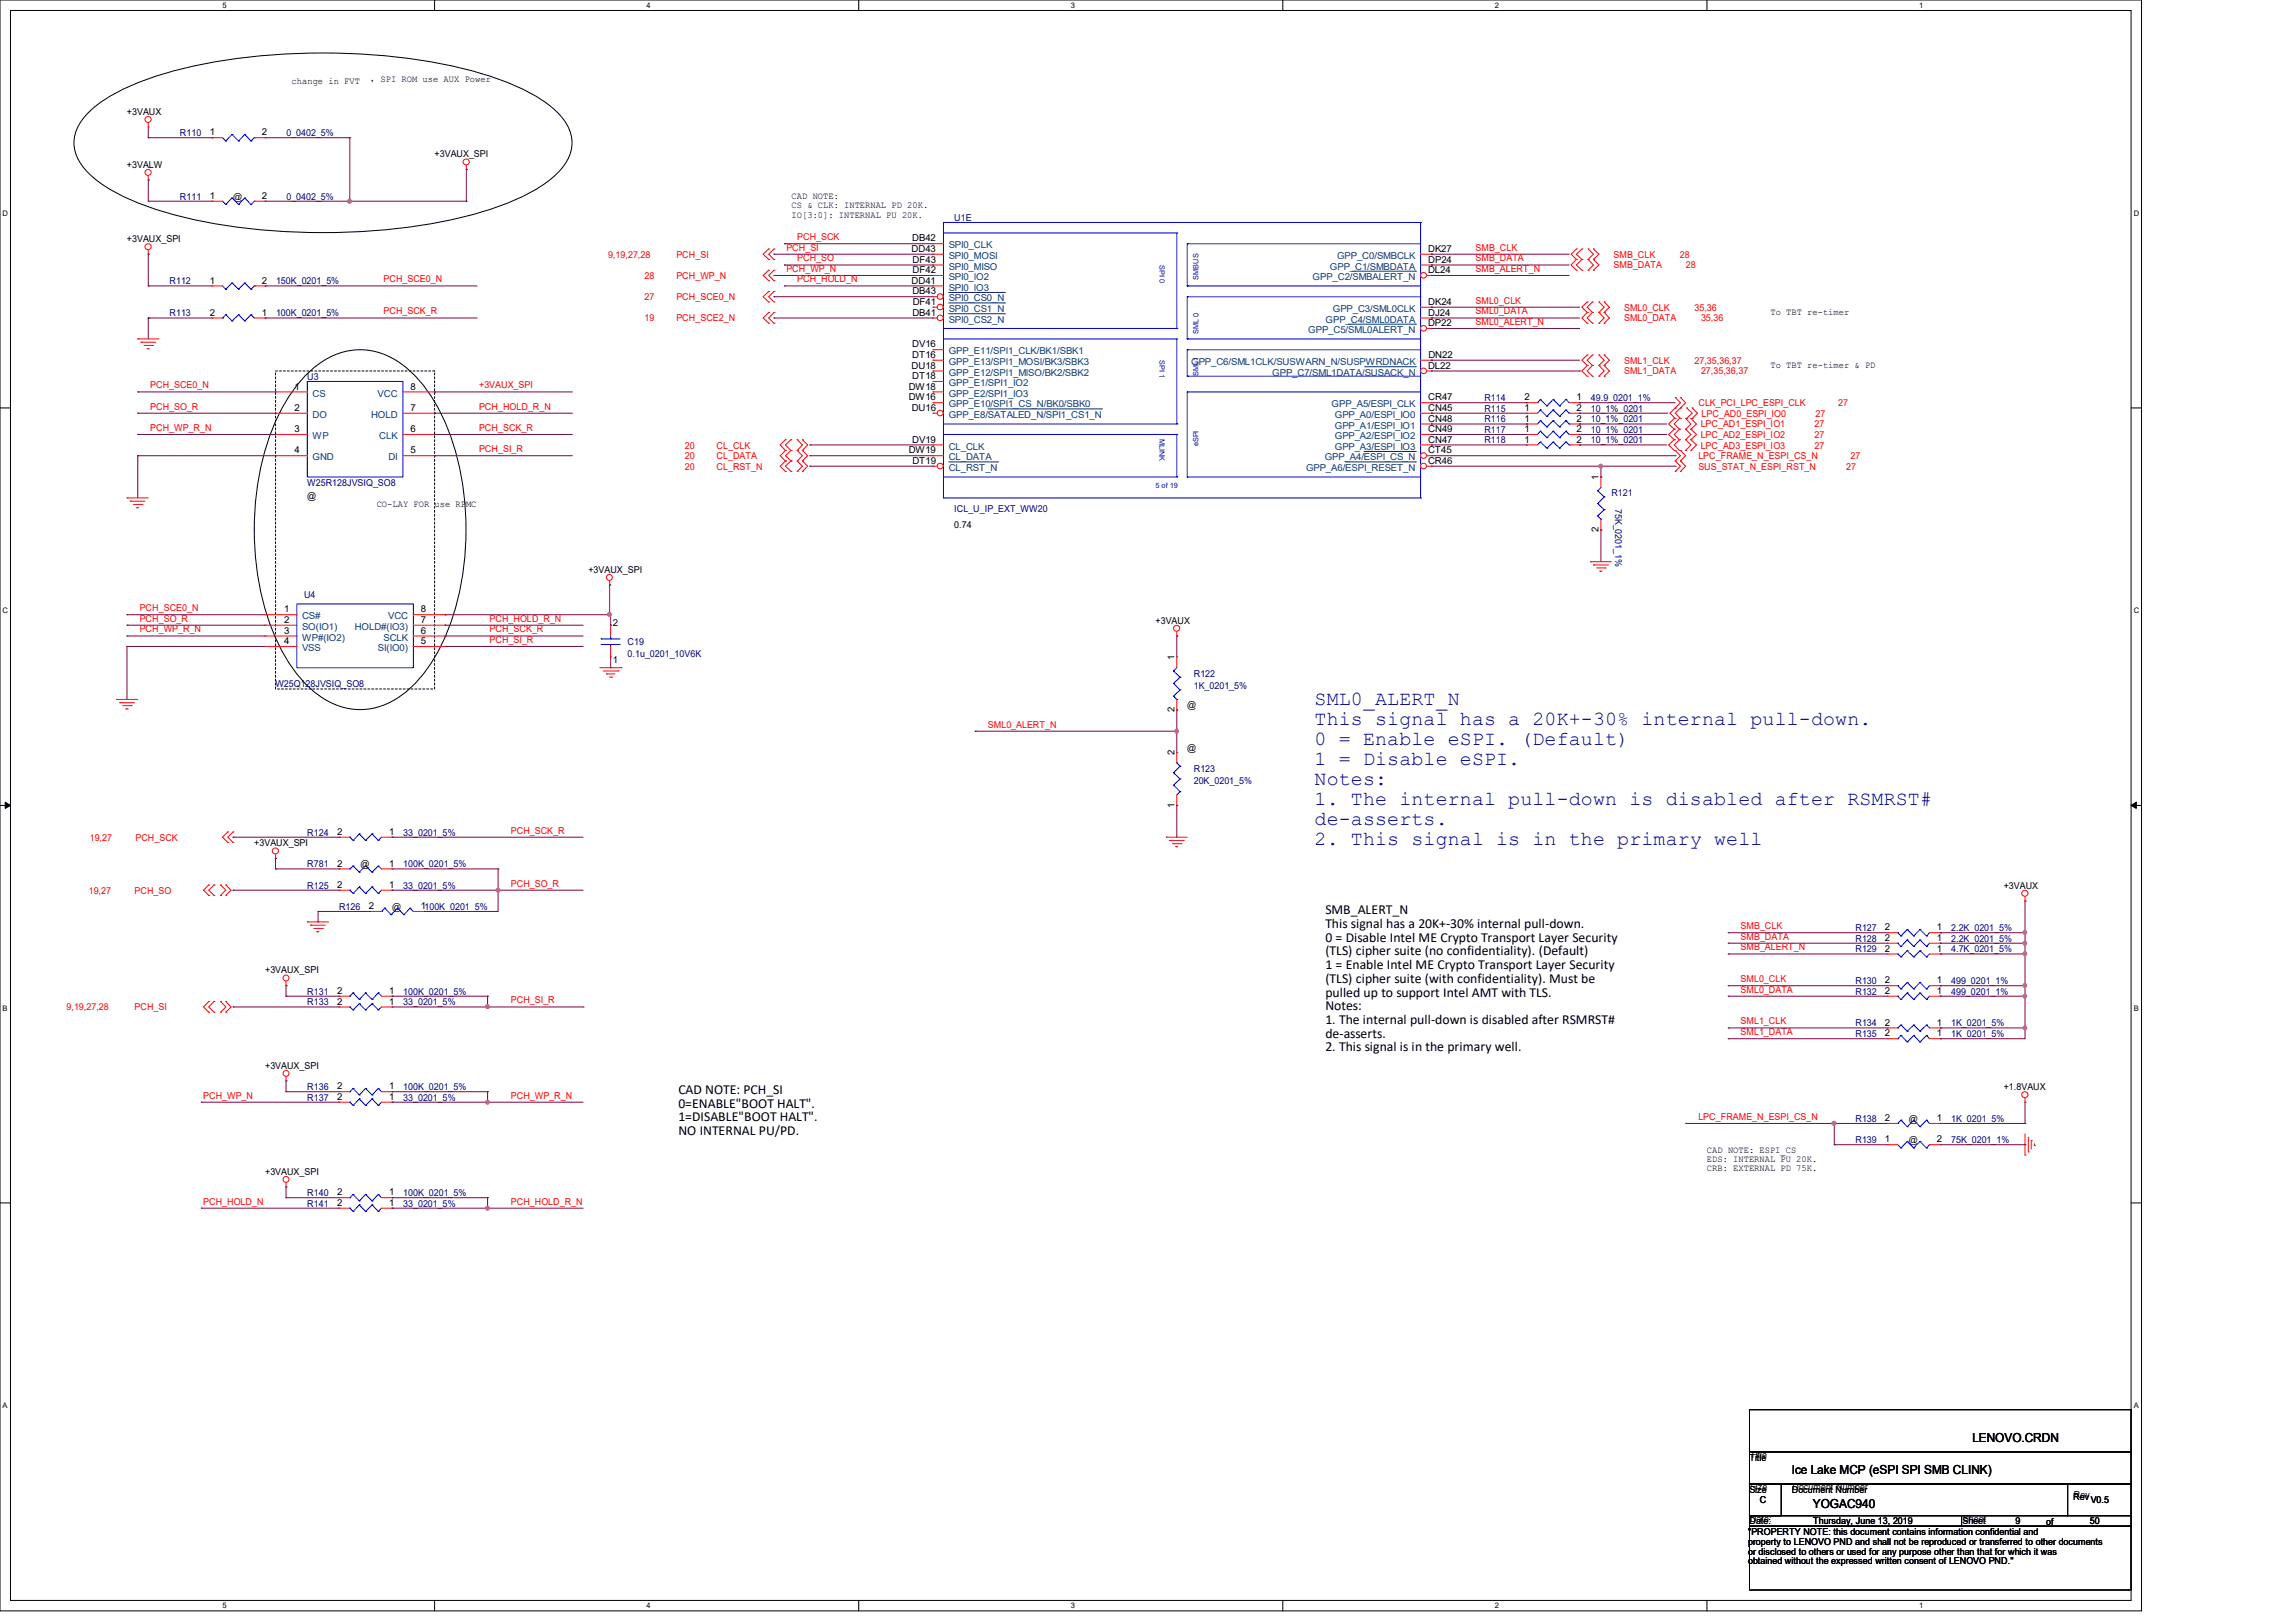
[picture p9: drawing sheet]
<svg xmlns="http://www.w3.org/2000/svg" width="297mm" height="210mm" viewBox="0 0 297 210" stroke-linecap="round" stroke-linejoin="round" font-family="sans-serif">
<defs><g id="words">
<g font-size="2.6" fill="#0000a0">
<text x="170.1" y="91.2">SML0_ALERT_N</text>
<text x="170.1" y="93.8">This signal has a 20K+-30% internal pull-down.</text>
<text x="170.1" y="96.4">0 = Enable eSPI. (Default)</text>
<text x="170.1" y="99">1 = Disable eSPI.</text>
<text x="170.1" y="101.6">Notes:</text>
<text x="170.1" y="104.1">1. The internal pull-down is disabled after RSMRST#</text>
<text x="170.1" y="106.7">de-asserts.</text>
<text x="170.1" y="109.3">2. This signal is in the primary well</text>
</g>
<g font-size="1.8">
<text x="171.4" y="118.3">SMB_ALERT_N</text>
<text x="171.4" y="120.1">This signal has a 20K+-30% internal pull-down.</text>
<text x="171.4" y="121.8">0 = Disable Intel ME Crypto Transport Layer Security</text>
<text x="171.4" y="123.6">(TLS) cipher suite (no confidentiality). (Default)</text>
<text x="171.4" y="125.4">1 = Enable Intel ME Crypto Transport Layer Security</text>
<text x="171.4" y="127.2">(TLS) cipher suite (with confidentiality). Must be</text>
<text x="171.4" y="128.9">pulled up to support Intel AMT with TLS.</text>
<text x="171.4" y="130.7">Notes:</text>
<text x="171.4" y="132.5">1. The internal pull-down is disabled after RSMRST#</text>
<text x="171.4" y="134.3">de-asserts.</text>
<text x="171.4" y="136.1">2. This signal is in the primary well.</text>
<text x="87.8" y="141.6">CAD NOTE: PCH_SI</text>
<text x="87.8" y="143.3">0=ENABLE&quot;BOOT HALT&quot;.</text>
<text x="87.8" y="145.1">1=DISABLE&quot;BOOT HALT&quot;.</text>
<text x="87.8" y="146.9">NO INTERNAL PU/PD.</text>
</g>
<g font-size="1.6">
<text x="231.8" y="190.7">Ice Lake MCP (eSPI SPI SMB CLINK)</text>
<text x="255.1" y="186.6">LENOVO.CRDN</text>
<text x="234.5" y="195.1">YOGAC940</text>
</g>
<g font-size="1.2">
<text x="37.7" y="10.8">change in FVT</text>
<text x="47.9" y="10.6">，SPI ROM use AUX Power</text>
<text x="16.4" y="14.9">+3VAUX</text>
<text x="27.1" y="17.5">1</text>
<text x="33.9" y="17.5">2</text>
<text x="16.4" y="21.7">+3VALW</text>
<text x="56.2" y="20.3">+3VAUX_SPI</text>
<text x="27.1" y="25.7">1</text>
<text x="30.2" y="25.8">@</text>
<text x="33.9" y="25.7">2</text>
<text x="102.4" y="25.7">CAD NOTE:</text>
<text x="102.4" y="26.9">CS &amp; CLK: INTERNAL PD 20K.</text>
<text x="102.4" y="28.2">IO[3:0]: INTERNAL PU 20K.</text>
<text x="16.4" y="31.3">+3VAUX_SPI</text>
<text x="117.9" y="32.6">DD43</text>
<text x="118" y="31.2">DB42</text>
<text x="118.1" y="34">DF43</text>
<text x="118.1" y="35.3">DF42</text>
<text x="184.7" y="35.3">DL24</text>
<text x="184.8" y="32.6">DK27</text>
<text x="184.8" y="34">DP24</text>
<text x="27.1" y="36.7">1</text>
<text x="27.1" y="40.9">2</text>
<text x="33.9" y="36.7">2</text>
<text x="33.9" y="40.9">1</text>
<text x="117.9" y="36.7">DD41</text>
<text x="118" y="40.9">DB41</text>
<text x="118" y="38.1">DB43</text>
<text x="118.1" y="39.5">DF41</text>
<text x="184.8" y="39.5">DK24</text>
<text x="184.8" y="40.9">DJ24</text>
<text x="229" y="40.8">To TBT re-timer</text>
<text x="117.9" y="47.7">DU18</text>
<text x="118" y="45">DV16</text>
<text x="118" y="46.3">DT16</text>
<text x="184.7" y="47.7">DL22</text>
<text x="184.7" y="42.2">DP22</text>
<text x="184.8" y="46.3">DN22</text>
<text x="229" y="47.6">To TBT re-timer &amp; PD</text>
<text x="38.1" y="53.2">2</text>
<text x="38.1" y="50.4">1</text>
<text x="53.1" y="50.4">8</text>
<text x="53.1" y="53.2">7</text>
<text x="117.5" y="51.8">DW16</text>
<text x="117.5" y="50.4">DW18</text>
<text x="117.9" y="53.2">DU16</text>
<text x="118" y="49.1">DT18</text>
<text x="184.8" y="53.2">CN45</text>
<text x="184.8" y="51.8">CR47</text>
<text x="197.2" y="51.8">2</text>
<text x="197.2" y="53.2">1</text>
<text x="204" y="51.8">1</text>
<text x="204" y="53.2">2</text>
<text x="38.1" y="58.7">4</text>
<text x="38.1" y="55.9">3</text>
<text x="53.1" y="58.7">5</text>
<text x="53.1" y="55.9">6</text>
<text x="117.5" y="58.7">DW19</text>
<text x="118" y="57.3">DV19</text>
<text x="184.7" y="58.7">CT45</text>
<text x="184.8" y="57.3">CN47</text>
<text x="184.8" y="54.6">CN48</text>
<text x="184.8" y="55.9">CN49</text>
<text x="197.2" y="55.9">1</text>
<text x="197.2" y="57.3">1</text>
<text x="197.2" y="54.6">1</text>
<text x="204" y="55.9">2</text>
<text x="204" y="57.3">2</text>
<text x="204" y="54.6">2</text>
<text x="39.8" y="64.6">@</text>
<text x="48.7" y="65.6">CO-LAY FOR use RPMC</text>
<text x="118" y="60">DT19</text>
<text x="184.7" y="60">CR46</text>
<text x="206.8" y="62.1" transform="rotate(-90 206.8 62.1)">1</text>
<text x="123.4" y="68.3">0.74</text>
<text x="206.8" y="68.8" transform="rotate(-90 206.8 68.8)">2</text>
<text x="76.1" y="74.1">+3VAUX_SPI</text>
<text x="36.7" y="79.2">1</text>
<text x="36.7" y="80.6">2</text>
<text x="36.7" y="82">3</text>
<text x="36.7" y="83.4">4</text>
<text x="54.4" y="79.2">8</text>
<text x="54.4" y="82">6</text>
<text x="54.4" y="83.4">5</text>
<text x="54.5" y="80.6">7</text>
<text x="79.3" y="81.1">2</text>
<text x="149.5" y="80.7">+3VAUX</text>
<text x="79.3" y="85.8">1</text>
<text x="151.9" y="85.4" transform="rotate(-90 151.9 85.4)">1</text>
<text x="151.9" y="92.2" transform="rotate(-90 151.9 92.2)">2</text>
<text x="153.6" y="91.6">@</text>
<text x="151.9" y="97.7" transform="rotate(-90 151.9 97.7)">2</text>
<text x="153.6" y="97.2">@</text>
<text x="151.9" y="104.5" transform="rotate(-90 151.9 104.5)">1</text>
<text x="32.9" y="109.5">+3VAUX_SPI</text>
<text x="43.6" y="112.1">2</text>
<text x="43.6" y="108">2</text>
<text x="46.6" y="112.2">@</text>
<text x="50.3" y="112.1">1</text>
<text x="50.3" y="108">1</text>
<text x="43.6" y="114.9">2</text>
<text x="47.7" y="117.6">2</text>
<text x="50.3" y="114.9">1</text>
<text x="50.7" y="117.7">@</text>
<text x="54.4" y="117.6">1100K_0201_5%</text>
<text x="259.2" y="115">+3VAUX</text>
<text x="34.3" y="125.9">+3VAUX_SPI</text>
<text x="243.8" y="121.7">2</text>
<text x="243.8" y="120.4">2</text>
<text x="243.8" y="123.1">2</text>
<text x="250.6" y="121.7">1</text>
<text x="250.6" y="120.4">1</text>
<text x="250.6" y="123.1">1</text>
<text x="43.6" y="128.6">2</text>
<text x="43.6" y="130">2</text>
<text x="50.3" y="128.6">1</text>
<text x="50.3" y="130">1</text>
<text x="243.8" y="128.6">2</text>
<text x="243.8" y="127.3">2</text>
<text x="250.6" y="128.6">1</text>
<text x="250.6" y="127.3">1</text>
<text x="243.8" y="132.7">2</text>
<text x="243.8" y="134.1">2</text>
<text x="250.6" y="132.7">1</text>
<text x="250.6" y="134.1">1</text>
<text x="34.3" y="138.3">+3VAUX_SPI</text>
<text x="43.6" y="141">2</text>
<text x="43.6" y="142.3">2</text>
<text x="50.3" y="141">1</text>
<text x="50.3" y="142.3">1</text>
<text x="259.2" y="141">+1.8VAUX</text>
<text x="220.8" y="149.1">CAD NOTE: ESPI_CS</text>
<text x="243.8" y="147.8">1</text>
<text x="243.8" y="145.1">2</text>
<text x="246.9" y="147.9">@</text>
<text x="246.9" y="145.2">@</text>
<text x="250.6" y="147.8">2</text>
<text x="250.6" y="145.1">1</text>
<text x="34.3" y="152">+3VAUX_SPI</text>
<text x="43.6" y="154.7">2</text>
<text x="50.3" y="154.7">1</text>
<text x="220.8" y="150.4">EDS: INTERNAL PU 20K.</text>
<text x="220.8" y="151.6">CRB: EXTERNAL PD 75K.</text>
<text x="43.6" y="156">2</text>
<text x="50.3" y="156">1</text>
<text x="226.3" y="189">Title</text>
<text x="226.3" y="193.2">Size</text>
<text x="226.3" y="197.3">Date:</text>
<text x="227.7" y="194.5">C</text>
<text x="231.8" y="193.2">Document Number</text>
<text x="234.6" y="197.3">Thursday, June 13, 2019</text>
<text x="253.9" y="197.3">Sheet</text>
<text x="260.7" y="197.3">9</text>
<text x="264.7" y="197.3">of</text>
<text x="268.2" y="194.1">Rev</text>
<text x="270.4" y="197.3">50</text>
<text x="270.5" y="194.5">V0.5</text>
<text x="226.1" y="198.6">&quot;PROPERTY NOTE: this document contains information confidential and</text>
<text x="226.1" y="199.9">property to LENOVO PND and shall not be reproduced or transferred to other documents</text>
<text x="226.1" y="201.2">or disclosed to others or used for any purpose other than that for which it was</text>
<text x="226.1" y="202.4">obtained without the expressed written consent of LENOVO PND.&quot;</text>
</g>
<g font-size="1.2" fill="#000080">
<text x="23.3" y="17.6">R110</text>
<text x="37.1" y="17.6">0_0402_5%</text>
<text x="23.3" y="25.8">R111</text>
<text x="37.1" y="25.8">0_0402_5%</text>
<text x="123.4" y="28.6">U1E</text>
<text x="21.9" y="36.8">R112</text>
<text x="21.9" y="40.9">R113</text>
<text x="35.7" y="36.8">150K_0201_5%</text>
<text x="35.7" y="40.9">100K_0201_5%</text>
<text x="39.8" y="49.1">U3</text>
<text x="192" y="51.9">R114</text>
<text x="192" y="53.3">R115</text>
<text x="205.8" y="51.9">49.9_0201_1%</text>
<text x="205.8" y="53.3">10_1%_0201</text>
<text x="192" y="56">R117</text>
<text x="192" y="57.4">R118</text>
<text x="192" y="54.6">R116</text>
<text x="205.8" y="56">10_1%_0201</text>
<text x="205.8" y="57.4">10_1%_0201</text>
<text x="205.8" y="54.6">10_1%_0201</text>
<text x="39.8" y="62.8">W25R128JVSIQ_SO8</text>
<text x="208.4" y="64.2">R121</text>
<text x="209" y="65.8" transform="rotate(90 209 65.8)">75K_0201_1%</text>
<text x="123.4" y="66.3">ICL_U_IP_EXT_WW20</text>
<text x="39.3" y="77.4">U4</text>
<text x="81.2" y="83.4">C19</text>
<text x="35.6" y="88.9">W25Q128JVSIQ_SO8</text>
<text x="81.2" y="85">0.1u_0201_10V6K</text>
<text x="154.4" y="87.5">R122</text>
<text x="154.4" y="89.2">1K_0201_5%</text>
<text x="154.4" y="99.9">R123</text>
<text x="154.4" y="101.5">20K_0201_5%</text>
<text x="39.8" y="112.2">R781</text>
<text x="39.8" y="108.1">R124</text>
<text x="52.2" y="112.2">100K_0201_5%</text>
<text x="52.2" y="108.1">33_0201_5%</text>
<text x="39.8" y="115">R125</text>
<text x="43.9" y="117.7">R126</text>
<text x="52.2" y="115">33_0201_5%</text>
<text x="240" y="121.8">R128</text>
<text x="240" y="120.4">R127</text>
<text x="240" y="123.2">R129</text>
<text x="252.4" y="121.8">2.2K_0201_5%</text>
<text x="252.4" y="120.4">2.2K_0201_5%</text>
<text x="252.4" y="123.2">4.7K_0201_5%</text>
<text x="39.8" y="128.7">R131</text>
<text x="39.8" y="130">R133</text>
<text x="52.2" y="128.7">100K_0201_5%</text>
<text x="52.2" y="130">33_0201_5%</text>
<text x="240" y="128.7">R132</text>
<text x="240" y="127.3">R130</text>
<text x="252.4" y="128.7">499_0201_1%</text>
<text x="252.4" y="127.3">499_0201_1%</text>
<text x="240" y="132.8">R134</text>
<text x="240" y="134.2">R135</text>
<text x="252.4" y="132.8">1K_0201_5%</text>
<text x="252.4" y="134.2">1K_0201_5%</text>
<text x="39.8" y="141">R136</text>
<text x="39.8" y="142.4">R137</text>
<text x="52.2" y="141">100K_0201_5%</text>
<text x="52.2" y="142.4">33_0201_5%</text>
<text x="240" y="147.9">R139</text>
<text x="240" y="145.2">R138</text>
<text x="252.4" y="147.9">75K_0201_1%</text>
<text x="252.4" y="145.2">1K_0201_5%</text>
<text x="39.8" y="154.7">R140</text>
<text x="52.2" y="154.7">100K_0201_5%</text>
<text x="39.8" y="156.1">R141</text>
<text x="52.2" y="156.1">33_0201_5%</text>
</g>
<g font-size="1.2" fill="#f00">
<text x="78.7" y="33.4">9,19,27,28</text>
<text x="87.5" y="33.4">PCH_SI</text>
<text x="101.7" y="35.2">PCH_WP_N</text>
<text x="101.7" y="32.4">PCH_SI</text>
<text x="103.1" y="33.8">PCH_SO</text>
<text x="103.1" y="31.1">PCH_SCK</text>
<text x="190.9" y="32.4">SMB_CLK</text>
<text x="190.9" y="33.8">SMB_DATA</text>
<text x="190.9" y="35.2">SMB_ALERT_N</text>
<text x="208.7" y="33.4">SMB_CLK</text>
<text x="208.7" y="34.7">SMB_DATA</text>
<text x="217.3" y="33.4">28</text>
<text x="218.1" y="34.7">28</text>
<text x="49.6" y="36.5">PCH_SCE0_N</text>
<text x="49.6" y="40.7">PCH_SCK_R</text>
<text x="83.4" y="38.9">27</text>
<text x="83.4" y="41.6">19</text>
<text x="83.4" y="36.1">28</text>
<text x="87.5" y="38.9">PCH_SCE0_N</text>
<text x="87.5" y="41.6">PCH_SCE2_N</text>
<text x="87.5" y="36.1">PCH_WP_N</text>
<text x="103.1" y="36.5">PCH_HOLD_N</text>
<text x="190.9" y="40.7">SML0_DATA</text>
<text x="190.9" y="39.3">SML0_CLK</text>
<text x="210.1" y="41.6">SML0_DATA</text>
<text x="210.1" y="40.2">SML0_CLK</text>
<text x="219.2" y="40.2">35,36</text>
<text x="220" y="41.6">35,36</text>
<text x="190.9" y="42">SML0_ALERT_N</text>
<text x="210.1" y="47.1">SML1_CLK</text>
<text x="219.2" y="47.1">27,35,36,37</text>
<text x="19.4" y="50.2">PCH_SCE0_N</text>
<text x="19.4" y="53">PCH_SO_R</text>
<text x="62" y="50.2">+3VAUX_SPI</text>
<text x="62" y="53">PCH_HOLD_R_N</text>
<text x="210.1" y="48.4">SML1_DATA</text>
<text x="219.7" y="52.6">CLK_PCI_LPC_ESPI_CLK</text>
<text x="220" y="48.4">27,35,36,37</text>
<text x="220.1" y="53.9">LPC_AD0_ESPI_IO0</text>
<text x="234.8" y="53.9">27</text>
<text x="237.8" y="52.6">27</text>
<text x="19.4" y="55.8">PCH_WP_R_N</text>
<text x="62" y="55.8">PCH_SCK_R</text>
<text x="62" y="58.5">PCH_SI_R</text>
<text x="88.6" y="58">20</text>
<text x="88.6" y="59.4">20</text>
<text x="92.7" y="58">CL_CLK</text>
<text x="92.7" y="59.4">CL_DATA</text>
<text x="219.7" y="59.4">LPC_FRAME_N_ESPI_CS_N</text>
<text x="220" y="58">LPC_AD3_ESPI_IO3</text>
<text x="220" y="56.7">LPC_AD2_ESPI_IO2</text>
<text x="220" y="55.3">LPC_AD1_ESPI_IO1</text>
<text x="234.7" y="58">27</text>
<text x="234.7" y="56.7">27</text>
<text x="234.7" y="55.3">27</text>
<text x="239.4" y="59.4">27</text>
<text x="88.6" y="60.8">20</text>
<text x="92.7" y="60.8">CL_RST_N</text>
<text x="219.7" y="60.8">SUS_STAT_N_ESPI_RST_N</text>
<text x="238.8" y="60.8">27</text>
<text x="18.1" y="79.1">PCH_SCE0_N</text>
<text x="18.1" y="80.4">PCH_SO_R</text>
<text x="18.1" y="81.8">PCH_WP_R_N</text>
<text x="63.3" y="80.4">PCH_HOLD_R_N</text>
<text x="63.3" y="81.8">PCH_SCK_R</text>
<text x="63.3" y="83.2">PCH_SI_R</text>
<text x="127.8" y="94.1">SML0_ALERT_N</text>
<text x="66.1" y="107.9">PCH_SCK_R</text>
<text x="11.6" y="108.8">19,27</text>
<text x="17.5" y="108.8">PCH_SCK</text>
<text x="11.5" y="115.7">19,27</text>
<text x="17.4" y="115.7">PCH_SO</text>
<text x="66.1" y="114.7">PCH_SO_R</text>
<text x="225.2" y="120.2">SMB_CLK</text>
<text x="225.2" y="121.6">SMB_DATA</text>
<text x="225.2" y="123">SMB_ALERT_N</text>
<text x="8.6" y="130.7">9,19,27,28</text>
<text x="17.4" y="130.7">PCH_SI</text>
<text x="66.1" y="129.8">PCH_SI_R</text>
<text x="225.2" y="128.4">SML0_DATA</text>
<text x="225.2" y="127.1">SML0_CLK</text>
<text x="225.2" y="133.9">SML1_DATA</text>
<text x="225.2" y="132.5">SML1_CLK</text>
<text x="26.3" y="142.2">PCH_WP_N</text>
<text x="66.1" y="142.2">PCH_WP_R_N</text>
<text x="219.7" y="144.9">LPC_FRAME_N_ESPI_CS_N</text>
<text x="26.3" y="155.9">PCH_HOLD_N</text>
<text x="66.1" y="155.9">PCH_HOLD_R_N</text>
</g>
<g font-size="1.2" fill="#004080">
<text x="122.7" y="32.1">SPI0_CLK</text>
<text x="122.7" y="34.9">SPI0_MISO</text>
<text x="122.7" y="33.5">SPI0_MOSI</text>
<text x="172" y="34.9">GPP_C1/SMBDATA</text>
<text x="173" y="33.5">GPP_C0/SMBCLK</text>
<text x="122.7" y="41.7">SPI0_CS2_N</text>
<text x="122.7" y="40.3">SPI0_CS1_N</text>
<text x="122.7" y="39">SPI0_CS0_N</text>
<text x="122.7" y="36.2">SPI0_IO2</text>
<text x="122.7" y="37.6">SPI0_IO3</text>
<text x="169.8" y="36.2">GPP_C2/SMBALERT_N</text>
<text x="171.5" y="41.7">GPP_C4/SML0DATA</text>
<text x="172.4" y="40.3">GPP_C3/SML0CLK</text>
<text x="122.7" y="45.8">GPP_E11/SPI1_CLK/BK1/SBK1</text>
<text x="122.7" y="47.2">GPP_E13/SPI1_MOSI/BK3/SBK3</text>
<text x="154.1" y="47.2">GPP_C6/SML1CLK/SUSWARN_N/SUSPWRDNACK</text>
<text x="169.2" y="43.1">GPP_C5/SML0ALERT_N</text>
<text x="40.4" y="51.3">CS</text>
<text x="48.9" y="51.3">VCC</text>
<text x="122.7" y="50">GPP_E1/SPI1_IO2</text>
<text x="122.7" y="52.7">GPP_E10/SPI1_CS_N/BK0/SBK0</text>
<text x="122.7" y="48.6">GPP_E12/SPI1_MISO/BK2/SBK2</text>
<text x="122.7" y="51.3">GPP_E2/SPI1_IO3</text>
<text x="164.6" y="48.6">GPP_C7/SML1DATA/SUSACK_N</text>
<text x="172.2" y="52.7">GPP_A5/ESPI_CLK</text>
<text x="40.4" y="59.6">GND</text>
<text x="40.4" y="54.1">DO</text>
<text x="40.4" y="56.8">WP</text>
<text x="48" y="54.1">HOLD</text>
<text x="49.1" y="56.8">CLK</text>
<text x="50.2" y="59.6">DI</text>
<text x="122.7" y="59.6">CL_DATA</text>
<text x="122.7" y="54.1">GPP_E8/SATALED_N/SPI1_CS1_N</text>
<text x="122.7" y="58.2">CL_CLK</text>
<text x="171.4" y="59.6">GPP_A4/ESPI_CS_N</text>
<text x="172.7" y="54.1">GPP_A0/ESPI_IO0</text>
<text x="172.7" y="58.2">GPP_A3/ESPI_IO3</text>
<text x="172.7" y="55.5">GPP_A1/ESPI_IO1</text>
<text x="172.7" y="56.8">GPP_A2/ESPI_IO2</text>
<text x="122.7" y="60.9">CL_RST_N</text>
<text x="168.9" y="60.9">GPP_A6/ESPI_RESET_N</text>
<text x="39.1" y="80.1">CS#</text>
<text x="39.1" y="81.5">SO(IO1)</text>
<text x="39.1" y="82.9">WP#(IO2)</text>
<text x="45.9" y="81.5">HOLD#(IO3)</text>
<text x="49.6" y="82.9">SCLK</text>
<text x="50.2" y="80.1">VCC</text>
<text x="39.1" y="84.2">VSS</text>
<text x="48.9" y="84.2">SI(IO0)</text>
</g>
<g font-size="1">
<text x="28.8" y="1">5</text>
<text x="83.7" y="1">4</text>
<text x="138.5" y="1">3</text>
<text x="193.4" y="1">2</text>
<text x="248.2" y="1">1</text>
<text x=".3" y="27.9">D</text>
<text x="276" y="27.9">D</text>
<text x=".3" y="79.4">C</text>
<text x="276" y="79.4">C</text>
<text x=".3" y="130.8">B</text>
<text x="276" y="130.8">B</text>
<text x=".3" y="182.2">A</text>
<text x="276" y="182.2">A</text>
<text x="28.8" y="208.1">5</text>
<text x="83.7" y="208.1">4</text>
<text x="138.5" y="208.1">3</text>
<text x="193.4" y="208.1">2</text>
<text x="248.2" y="208.1">1</text>
</g>
<g font-size=".9" fill="#00f">
<text x="150" y="34.3" transform="rotate(90 150 34.3)">SPI 0</text>
<text x="155" y="36.2" transform="rotate(-90 155 36.2)">SMBUS</text>
<text x="150" y="46.6" transform="rotate(90 150 46.6)">SPI 1</text>
<text x="155" y="43.2" transform="rotate(-90 155 43.2)">SML 0</text>
<text x="155" y="48.7" transform="rotate(-90 155 48.7)">SML1</text>
<text x="150" y="56.8" transform="rotate(90 150 56.8)">MLINK</text>
<text x="155" y="57.8" transform="rotate(-90 155 57.8)">eSPI</text>
<text x="149.5" y="63.1">5 of 19</text>
</g>
</g></defs>
<path d="M0 0h277v208.4h-277zM1.4 1.4h274.3v205.7h-274.3z" fill="none" stroke="#000" stroke-width=".13"/>
<g fill="#fff">
<path d="M28.8 .1h.5v1.1h-.5z"/>
<path d="M28.8 207.2h.5v1.1h-.5z"/>
</g>
<path d="M56.2 0v1.4M56.2 207.1v1.3" fill="none" stroke="#000" stroke-width=".13"/>
<g fill="#fff">
<path d="M83.7 .1h.5v1.1h-.5z"/>
<path d="M83.7 207.2h.5v1.1h-.5z"/>
</g>
<path d="M111.1 0v1.4M111.1 207.1v1.3" fill="none" stroke="#000" stroke-width=".13"/>
<g fill="#fff">
<path d="M138.5 .1h.6v1.1h-.6z"/>
<path d="M138.5 207.2h.6v1.1h-.6z"/>
</g>
<path d="M165.9 0v1.4M165.9 207.1v1.3" fill="none" stroke="#000" stroke-width=".13"/>
<g fill="#fff">
<path d="M193.4 .1h.5v1.1h-.5z"/>
<path d="M193.4 207.2h.5v1.1h-.5z"/>
</g>
<path d="M220.8 0v1.4M220.8 207.1v1.3" fill="none" stroke="#000" stroke-width=".13"/>
<g fill="#fff">
<path d="M248.2 .1h.6v1.1h-.6z"/>
<path d="M248.2 207.2h.6v1.1h-.6z"/>
<path d="M.3 27.1h.8v1.1h-.8z"/>
<path d="M276 27.1h.7v1.1h-.7z"/>
<path d="M.3 78.5h.8v1.1h-.8z"/>
<path d="M276 78.5h.7v1.1h-.7z"/>
</g>
<path d="M0 52.8h1.4M275.7 52.8h1.3" fill="none" stroke="#000" stroke-width=".13"/>
<g fill="#fff">
<path d="M.3 129.9h.7v1.1h-.7z"/>
<path d="M276 129.9h.6v1.1h-.6z"/>
</g>
<path d="M0 104.2h1.4M275.7 104.2h1.3" fill="none" stroke="#000" stroke-width=".13"/>
<path d="M.7 103.8l.7 .4-.7 .4zM275.7 104.2l.7-.4v.8z" fill="#000" stroke="#000" stroke-width=".13"/>
<g fill="#fff">
<path d="M.3 181.4h.7v1.1h-.7z"/>
<path d="M276 181.4h.6v1.1h-.6z"/>
</g>
<path d="M11.4 14.6a21.7 21.7 0 0 1 8.5-4.7 75.2 75.2 0 0 1 27.4-2.9 62.1 62.1 0 0 1 18.2 3.6 16.7 16.7 0 0 1 7.5 4.9 4.7 4.7 0 0 1 0 5.9 16.7 16.7 0 0 1-7.5 5 64 64 0 0 1-20.9 3.7 73.9 73.9 0 0 1-24.7-3.1 21.7 21.7 0 0 1-8.5-4.7 5.3 5.3 0 0 1-1.7-4.8l.3-1 .6-1zM39.7 48.4a9.2 9.2 0 0 1 9.3-2.8 12.6 12.6 0 0 1 6.4 5.1 30.3 30.3 0 0 1 4.8 15.7 34 34 0 0 1-3.9 18.6 14.5 14.5 0 0 1-6.1 6 8.7 8.7 0 0 1-9.5-1.4 21.6 21.6 0 0 1-6.5-11.1 37.6 37.6 0 0 1 1.2-23.4 21 21 0 0 1 4.3-6.7zM0 155.7h1.4M275.7 155.7h1.3M226.3 196.1h27.4v1.4h-27.4zM226.3 192h41.2v4.1h-41.2zM226.3 192h4.1v4.1h-4.1zM226.3 182.4h49.4v5.5h-49.4zM226.3 187.9h49.4v4.1h-49.4zM226.3 197.5h49.4v8.2h-49.4zM253.7 196.1h22v1.4h-22zM267.5 192h8.2v4.1h-8.2z" fill="none" stroke="#000" stroke-width=".13"/>
<path d="M35.6 48h20.6v41.2h-20.6z" fill="none" stroke="#000" stroke-width=".13" stroke-dasharray=".3"/>
<g fill="none" stroke="#f00" stroke-width=".13">
<path d="M19.2 16.4h.1M19.2 15.9v.5M19.2 23.3h.1M19.2 32.9h.1M19.2 22.7v.6M19.2 32.3v.6M60.3 21.9h.1M60.3 21.4v.5M99.4 37.7l-.7 .7 .7 .7M99.4 32.2l-.7 .7 .7 .7M99.4 35l-.7 .6 .7 .7M99.4 39.1h.1"/>
<path d="M99.4 37.7h.1M99.4 33.6h.1M99.4 32.2h.1M99.4 36.3h.1M99.4 35h.1M100.1 39.1h.1M100.1 37.7h.1M100.1 33.6h.1M100.1 32.2h.1M100.1 36.3h.1M100.1 35h.1M100.1 37.7l-.7 .7 .7 .7"/>
<path d="M100.1 32.2l-.7 .7 .7 .7M100.1 35l-.7 .6 .7 .7M120.7 31.5h1.3M120.7 31.5h.1M203.9 33.6h.1M203.9 32.2h.1M203.9 35h.1M203.9 32.2l-.7 .7 .7 .7M203.9 33.6l-.7 .7 .7 .7M204.6 32.2l-.7 .7 .7 .7M204.6 33.6l-.7 .7 .7 .7M204.6 33.6h.1"/>
<path d="M204.6 32.2h.1M204.6 35h.1M205.3 39.1h.1M205.3 39.1l-.7 .7 .7 .6M205.4 32.2l.7 .7-.7 .7M205.4 33.6l.7 .7-.7 .7M205.4 32.2h.1M205.4 33.6h.1M205.4 35h.1M206 39.1h.1M206 39.1l-.7 .7 .7 .6M206.1 33.6h.1"/>
<path d="M206.1 32.2h.1M206.1 35h.1M206.1 32.2l.7 .7-.7 .7M206.1 33.6l.7 .7-.7 .7M206.8 39.1l.7 .7-.7 .6M206.8 39.1h.1M207.5 39.1h.1M207.5 39.1l.7 .7-.7 .6M17.8 43.9h2.8M17.8 43.9h.1M18.2 44.3h.1M18.2 44.3h2"/>
<path d="M18.6 44.7h1.1M19 45.1h.1M19.1 45.1h.2M19.7 44.7h.1M99.4 40.4l-.7 .7 .7 .7M99.4 41.8h.1M99.4 40.4h.1M100.1 41.8h.1M100.1 40.4h.1M100.1 40.4l-.7 .7 .7 .7M101.6 58.3h.1M101.6 56.9h.1"/>
<path d="M101.6 59.6h.1M101.6 56.9l-.7 .7 .7 .7M101.6 58.3l-.7 .7 .7 .6M101.6 59.6l-.7 .7 .7 .7M102.3 56.9l-.7 .7 .7 .7M102.3 58.3l-.7 .7 .7 .6M102.3 59.6l-.7 .7 .7 .7M102.3 56.9h.1M102.3 58.3h.1M102.3 59.6h.1M103.1 56.9l.7 .7-.7 .7M103.1 58.3l.7 .7-.7 .6"/>
<path d="M103.1 59.6l.7 .7-.7 .7M103.1 58.3h.1M103.1 56.9h.1M103.1 59.6h.1M103.8 58.3h.1M103.8 56.9h.1M103.8 59.6h.1M103.8 56.9l.7 .7-.7 .7M103.8 58.3l.7 .7-.7 .6M103.8 59.6l.7 .7-.7 .7M183.8 52.1h1.4M183.8 41.1h1.4"/>
<path d="M185.2 52.1h.1M185.2 41.1h.1M205.3 48.7h.1M205.3 47.3h.1M205.3 45.9h.1M205.3 41.8h.1M205.3 40.4h.1M205.3 47.3l-.7 .7 .7 .7M205.3 45.9l-.7 .7 .7 .7M205.3 40.4l-.7 .7 .7 .7M206 48.7h.1M206 47.3h.1"/>
<path d="M206 45.9h.1M206 41.8h.1M206 40.4h.1M206 47.3l-.7 .7 .7 .7M206 45.9l-.7 .7 .7 .7M206 40.4l-.7 .7 .7 .7M206.8 47.3l.7 .7-.7 .7M206.8 45.9l.7 .7-.7 .7M206.8 40.4l.7 .7-.7 .7M206.8 47.3h.1M206.8 48.7h.1M206.8 45.9h.1"/>
<path d="M206.8 40.4h.1M206.8 41.8h.1M207.5 48.7h.1M207.5 47.3h.1M207.5 45.9h.1M207.5 41.8h.1M207.5 40.4h.1M207.5 47.3l.7 .7-.7 .7M207.5 45.9l.7 .7-.7 .7M207.5 40.4l.7 .7-.7 .7M216.6 56.9h.1M216.6 58.3h.1"/>
<path d="M216.6 55.5h.1M216.6 54.1h.1M216.6 56.9l-.7 .7 .7 .7M216.6 55.5l-.7 .7 .7 .7M216.6 54.1l-.7 .8 .7 .6M216.7 51.4l.7 .7-1.4 1.4 .7 .6M216.7 58.3l.7 .7-.7 .6M216.7 59.6l.7 .7-.7 .7M216.7 52.8h.1M216.7 51.4h.1M216.7 54.1h.1M216.7 59.6h.1"/>
<path d="M216.7 58.3h.1M217.3 56.9h.1M217.3 58.3h.1M217.3 55.5h.1M217.3 54.1h.1M217.3 56.9l-.7 .7 .7 .7M217.3 55.5l-.7 .7 .7 .7M217.3 54.1l-.7 .8 .7 .6M217.4 52.8h.1M217.4 51.4h.1M217.4 54.1h.1M217.4 59.6h.1"/>
<path d="M217.4 58.3h.1M217.4 51.4l.7 .7-1.4 1.4 .7 .6M217.4 58.3l.7 .7-.7 .6M217.4 59.6l.7 .7-.7 .7M218.1 56.9l.6 .7-.6 .7M218.1 55.5l.6 .7-.6 .7M218.1 54.1l.6 .8-.6 .6M218.1 58.3h.1M218.1 56.9h.1M218.1 55.5h.1M218.1 54.1h.1M218.2 54.1h.1"/>
<path d="M218.2 52.8h.1M218.2 52.8l.7 .7-.7 .6M218.7 56.9h.1M218.7 58.3h.1M218.7 55.5h.1M218.7 54.1h.1M218.7 56.9l.8 .7-.8 .7M218.7 55.5l.8 .7-.8 .7M218.7 54.1l.8 .8-.8 .6M218.9 52.8l.7 .7-.7 .6M218.9 52.8h.1M218.9 54.1h.1"/>
<path d="M16.4 64.4h2.8M16.4 64.4h.1M16.8 64.9h2M16.8 64.9h.1M17.3 65.3h1.1M17.7 65.7h.1M17.7 65.7h.2M18.4 65.3h.1M34.3 79.5h4.1M34.3 79.5h.1M53.5 79.5h4.1M57.6 79.5h.1"/>
<path d="M78.9 75.7h.1M78.9 75.1v.6M101.6 61h.1M102.3 61h.1M103.1 61h.1M103.8 61h.1M205.7 72.7h.1M205.7 72.7h2.7M206.1 73.1h.1M206.1 73.1h2M206.5 73.5h1.1M207 73.9h.1"/>
<path d="M207 73.9h.2M207.6 73.5h.1M216.7 61h.1M217.4 61h.1M15.1 90.5h2.7M15.1 90.5h.1M15.5 90.9h1.9M15.5 90.9h.1M15.9 91.3h1.1M16.3 91.7h.1M16.3 91.7h.3M17 91.3h.1"/>
<path d="M34.3 80.9h4.1M34.3 82.3h4.1M34.3 83.7h4.1M34.3 80.9h.1M34.3 82.3h.1M34.3 83.7h.1M53.5 80.9h4.1M53.5 82.3h4.1M53.5 83.7h4.1M57.6 83.7h.1M57.6 82.3h.1M57.6 80.9h.1"/>
<path d="M77.6 86.4h2.7M78 86.8h2M78.4 87.2h1.1M78.4 87.2h.1M78.9 87.6h.2M79.1 87.6h.1M80 86.8h.1M80.3 86.4h.1M152.2 82.3h.1M152.2 81.7v.6M27 114.5h.1M27 115.9h.1"/>
<path d="M27 114.5l-.7 .7 .7 .7M27.7 115.9h.1M27.7 114.5h.1M27.7 114.5l-.7 .7 .7 .7M28.5 114.5h.1M28.5 115.9h.1M28.5 114.5l.7 .7-.7 .7M29.2 114.5l.7 .7-.7 .7M29.2 114.5h.1M29.2 115.9h.1M29.5 109h.1M29.5 107.7h.1"/>
<path d="M29.5 107.7l-.7 .6 .7 .7M30.1 109h.1M30.1 107.7h.1M30.1 107.7l-.6 .6 .6 .7M35.6 111.1h.1M35.6 110.5v.6M39.8 119.3h2.7M39.8 119.3h.1M40.2 119.7h.1M40.2 119.7h1.9M150.9 108.3h2.7M150.9 108.3h.1"/>
<path d="M151.3 108.8h1.9M151.3 108.8h.1M151.7 109.2h1.1M152.1 109.6h.1M152.1 109.6h.3M152.8 109.2h.1M262 116.6h.1M262 116v.6M27 129.6h.1M27 131h.1M27 129.6l-.7 .7 .7 .7M27.7 131h.1"/>
<path d="M27.7 129.6h.1M27.7 129.6l-.7 .7 .7 .7M28.5 129.6h.1M28.5 131h.1M28.5 129.6l.7 .7-.7 .7M29.2 129.6l.7 .7-.7 .7M29.2 129.6h.1M29.2 131h.1M37 139.9h.1M37 127.6h.1M37 127v.6M37 139.3v.6"/>
<path d="M40.6 120.1h1.1M41 120.6h.3M41 120.6h.1M41.7 120.1h.1M43.9 128.9h.1M43.9 128.9h1.4M49.4 128.9h1.3M50.7 128.9h.1M244.1 122h.1M244.1 122h1.4M249.6 122h1.4M251 122h.1"/>
<path d="M37 153.6h.1M37 153v.6M262 142.6h.1M262 149.5h.1M262 142.1v.5M262 146.7v2.8M262.4 149.1h.1M262.4 147.2v1.9M262.8 147.6h.1M262.8 147.6v1.1M263.2 148.3h.1M263.2 148v.3"/>
<circle cx="19.2" cy="15.5" r=".39"/>
<circle cx="19.2" cy="31.9" r=".39"/>
<circle cx="19.2" cy="22.3" r=".39"/>
<circle cx="60.3" cy="21" r=".39"/>
<circle cx="78.8" cy="74.7" r=".38"/>
<circle cx="152.2" cy="81.3" r=".39"/>
<circle cx="35.6" cy="110.1" r=".39"/>
<circle cx="261.9" cy="115.6" r=".39"/>
<circle cx="37" cy="126.6" r=".38"/>
<circle cx="37" cy="138.9" r=".38"/>
<circle cx="37" cy="152.6" r=".38"/>
<circle cx="261.9" cy="141.6" r=".39"/>
</g>
<g fill="none" stroke="#00f" stroke-width=".13">
<path d="M122 28.8h61.8M122 28.8h.1M122 30.1h30.2M122 28.8v35.6M152.2 30.1h.1M152.2 30.1v12.4M153.6 31.5h30.2M153.6 37h30.2M153.6 38.4h30.2M153.6 31.5h.1M153.6 37h.1M153.6 38.4h.1"/>
<path d="M153.6 31.5v5.5M153.6 38.4v5.5M183.8 28.8h.1M183.8 28.8v35.6M122 42.5h30.2M122 43.9h30.2M122 54.9h30.2M122 56.2h30.2M152.2 42.5h.1M152.2 43.9h.1M152.2 54.9h.1M152.2 56.2h.1"/>
<path d="M152.2 43.9v11M152.2 56.2v5.5M153.6 43.9h30.2M153.6 45.3h30.2M153.6 48.7h30.2M153.6 50.7h30.2M153.6 43.9h.1M153.6 45.3h.1M153.6 48.7h.1M153.6 50.7h.1M153.6 45.3v3.4M153.6 50.7v11"/>
<path d="M38.4 78.1h15.1v8.3h-15.1zM122 64.4h.1M122 61.7h30.2M122 64.4h61.8M152.2 61.7h.1M153.6 61.7h30.2M153.6 61.7h.1M183.8 64.4h.1M45.3 128.9h.1M45.7 128.5l.8 .8M45.7 128.5h.1M45.7 128.5l-.4 .4"/>
<path d="M46.5 129.3h.1M47.3 128.5l.8 .8M47.3 128.5h.1M47.3 128.5l-.8 .8M48.1 129.3h.1M48.9 128.5l.5 .4M48.9 128.5h.1M48.9 128.5l-.8 .8M245.5 122h.1M245.5 122l.4 .5M245.9 122.5h.1M246.7 121.6h.1"/>
<path d="M246.7 121.6l-.8 .9M246.7 121.6l.9 .9M247.6 122.5h.1M248.4 121.6h.1M248.4 121.6l-.8 .9M248.4 121.6l.8 .9M249.2 122.5h.1M249.6 122l-.4 .5"/>
</g>
<circle cx="121.6" cy="60.3" r=".37" fill="#fff" stroke="#f00" stroke-width=".13"/>
<path d="M120.7 34.3h1.3M120.7 32.9h1.3M120.7 34.3h.1M120.7 32.9h.1M120.7 60.3h.5M120.7 60.3h.1" fill="none" stroke="#f00" stroke-width=".13"/>
<path d="M122.7 59.8h6.3M129 59.8h.1" fill="none" stroke="#004080" stroke-width=".13"/>
<circle cx="184.2" cy="58.9" r=".37" fill="#fff" stroke="#f00" stroke-width=".13"/>
<g fill="none" stroke="#f00" stroke-width=".13">
<path d="M183.8 39.8h1.4M185.2 39.8h.1M120.7 49.4h1.3M120.7 52.1h1.3M120.7 48h1.3M120.7 49.4h.1M120.7 52.1h.1M120.7 48h.1M183.8 53.5h1.4M183.8 57.6h1.4M184.6 59h.6M185.2 59h.1"/>
<path d="M185.2 53.5h.1M185.2 57.6h.1"/>
</g>
<path d="M176.4 58.4h6.7M183.1 58.4h.1" fill="none" stroke="#004080" stroke-width=".13"/>
<circle cx="121.6" cy="41.1" r=".37" fill="#fff" stroke="#f00" stroke-width=".13"/>
<path d="M183.8 32.9h1.4M185.2 32.9h.1M120.7 41.1h.5M120.7 41.1h.1" fill="none" stroke="#f00" stroke-width=".13"/>
<path d="M122.7 40.6h7.2M129.9 40.6h.1" fill="none" stroke="#004080" stroke-width=".13"/>
<circle cx="121.6" cy="39.7" r=".37" fill="#fff" stroke="#f00" stroke-width=".13"/>
<path d="M120.7 39.8h.5M120.7 39.8h.1" fill="none" stroke="#f00" stroke-width=".13"/>
<path d="M122.7 39.2h7.2M129.9 39.2h.1" fill="none" stroke="#004080" stroke-width=".13"/>
<circle cx="184.2" cy="60.3" r=".37" fill="#fff" stroke="#f00" stroke-width=".13"/>
<path d="M184.6 60.3h.6M185.2 60.3h.1" fill="none" stroke="#f00" stroke-width=".13"/>
<path d="M174 59.8h9.1M183.1 59.8h.1" fill="none" stroke="#004080" stroke-width=".13"/>
<circle cx="121.6" cy="38.4" r=".37" fill="#fff" stroke="#f00" stroke-width=".13"/>
<path d="M120.7 35.6h1.3M120.7 37h1.3M120.7 38.4h.5M120.7 38.4h.1M120.7 35.6h.1M120.7 37h.1M120.7 50.7h1.3M120.7 50.7h.1M183.8 54.9h1.4M185.2 54.9h.1" fill="none" stroke="#f00" stroke-width=".13"/>
<path d="M122.7 37.8h7.2M129.9 37.8h.1" fill="none" stroke="#004080" stroke-width=".13"/>
<circle cx="184.2" cy="48" r=".37" fill="#fff" stroke="#f00" stroke-width=".13"/>
<path d="M120.7 59h1.3M120.7 59h.1M184.6 48h.6M185.2 48h.1" fill="none" stroke="#f00" stroke-width=".13"/>
<path d="M176.5 47.5h6.6M183.1 47.5h.1" fill="none" stroke="#004080" stroke-width=".13"/>
<circle cx="184.2" cy="42.5" r=".37" fill="#fff" stroke="#f00" stroke-width=".13"/>
<path d="M183.8 34.3h1.4M185.2 34.3h.1M184.6 42.5h.6M185.2 42.5h.1" fill="none" stroke="#f00" stroke-width=".13"/>
<path d="M174.4 42h8.7M183.1 42h.1" fill="none" stroke="#004080" stroke-width=".13"/>
<circle cx="121.6" cy="53.4" r=".37" fill="#fff" stroke="#f00" stroke-width=".13"/>
<path d="M120.7 45.3h1.3M120.7 57.6h1.3M120.7 46.6h1.3M120.7 53.5h.5M120.7 53.5h.1M120.7 45.3h.1M120.7 57.6h.1M120.7 46.6h.1M183.8 56.2h1.4M183.8 46.6h1.4M185.2 56.2h.1M185.2 46.6h.1" fill="none" stroke="#f00" stroke-width=".13"/>
<path d="M127.8 52.9h14.7M142.5 52.9h.1" fill="none" stroke="#004080" stroke-width=".13"/>
<circle cx="184.2" cy="35.6" r=".37" fill="#fff" stroke="#f00" stroke-width=".13"/>
<g fill="none" stroke="#f00" stroke-width=".13">
<path d="M27.4 17.8h.1M27.4 17.8h1.4M32.9 17.8h1.4M34.3 17.8h.1M27.4 37h.1M27.4 26h.1M27.4 37h1.4M27.4 26h1.4M32.9 37h1.4M32.9 26h1.4M34.3 37h.1M34.3 26h.1"/>
<path d="M184.6 35.6h.6M185.2 35.6h.1M27.4 41.1h.1M27.4 41.1h1.4M32.9 41.1h1.4M34.3 41.1h.1M35.6 59h.1M35.6 53.5h.1M35.6 56.2h.1M35.6 50.7h.1M35.6 56.2h4.2M35.6 59h4.2"/>
<path d="M35.6 53.5h4.2M35.6 50.7h4.2M52.1 56.2h4.1M52.1 59h4.1M52.1 53.5h4.1M52.1 50.7h4.1M56.2 56.2h.1M56.2 59h.1M56.2 50.7h.1M56.2 53.5h.1M197.5 52.1h1.4M197.5 56.2h1.4"/>
<path d="M197.5 53.5h1.4M197.5 57.6h1.4M197.5 54.9h1.4M197.5 52.1h.1M197.5 56.2h.1M197.5 53.5h.1M197.5 57.6h.1M197.5 54.9h.1M203 52.1h1.3M203 56.2h1.3M203 53.5h1.3M203 57.6h1.3"/>
<path d="M203 54.9h1.3M204.3 52.1h.1M204.3 56.2h.1M204.3 53.5h.1M204.3 57.6h.1M204.3 54.9h.1M207.1 61.7h.1M207.1 68.6h.1M207.1 61.7v1.4M207.1 67.2v1.4M79 85h.1M79 80.9h.1"/>
<path d="M79 80.9v1.4M79 83.7v1.3M152.2 97.4h.1M152.2 85h.1M152.2 91.9h.1M152.2 85v1.4M152.2 90.5v1.4M152.2 97.4v1.3M43.9 112.4h.1M43.9 115.2h.1M43.9 108.3h.1M43.9 112.4h1.4"/>
<path d="M43.9 115.2h1.4M43.9 108.3h1.4M48 117.9h1.4M48 117.9h.1M49.4 112.4h1.3M49.4 115.2h1.3M49.4 108.3h1.3M50.7 112.4h.1M50.7 115.2h.1M50.7 108.3h.1M53.5 117.9h1.4M54.9 117.9h.1"/>
<path d="M152.2 104.2h.1M152.2 102.9v1.3M43.9 130.3h.1M43.9 130.3h1.4M49.4 130.3h1.3M50.7 130.3h.1M244.1 133h.1M244.1 134.4h.1M244.1 128.9h.1M244.1 120.7h.1M244.1 127.6h.1M244.1 123.4h.1"/>
<path d="M244.1 133h1.4M244.1 134.4h1.4M244.1 128.9h1.4M244.1 120.7h1.4M244.1 127.6h1.4M244.1 123.4h1.4M249.6 133h1.4M249.6 134.4h1.4M249.6 128.9h1.4M249.6 120.7h1.4M249.6 127.6h1.4M249.6 123.4h1.4"/>
<path d="M251 133h.1M251 134.4h.1M251 128.9h.1M251 120.7h.1M251 127.6h.1M251 123.4h.1M43.9 141.3h.1M43.9 155h.1M43.9 142.6h.1M43.9 156.3h.1M43.9 141.3h1.4M43.9 155h1.4"/>
<path d="M43.9 142.6h1.4M43.9 156.3h1.4M49.4 141.3h1.3M49.4 155h1.3M49.4 142.6h1.3M49.4 156.3h1.3M50.7 141.3h.1M50.7 155h.1M50.7 142.6h.1M50.7 156.3h.1M244.1 148.1h.1M244.1 145.4h.1"/>
<path d="M244.1 148.1h1.4M244.1 145.4h1.4M249.6 148.1h1.4M249.6 145.4h1.4M251 148.1h.1M251 145.4h.1"/>
</g>
<path d="M175 35.1h8.1M183.1 35.1h.1" fill="none" stroke="#004080" stroke-width=".13"/>
<g fill="none" stroke="#00f" stroke-width=".13">
<path d="M28.8 17.8l.4 .4M29.2 18.2h.1M30 17.4h.1M30 17.4l.9 .8M30 17.4l-.8 .8M30.9 18.2h.1M31.7 17.4l-.8 .8M31.7 17.4h.1M31.7 17.4l.8 .8M32.5 18.2h.1M32.9 17.8h.1M32.9 17.8l-.4 .4"/>
<path d="M28.8 37l.4 .4M28.8 26l.4 .5M29.2 37.4h.1M29.2 26.5h.1M30 36.6h.1M30 25.6h.1M30 36.6l.9 .8M30 25.6l.9 .9M30 36.6l-.8 .8M30 25.6l-.8 .9M30.9 37.4h.1M30.9 26.5h.1"/>
<path d="M31.7 36.6l-.8 .8M31.7 25.6l-.8 .9M31.7 36.6h.1M31.7 25.6h.1M31.7 36.6l.8 .8M31.7 25.6l.8 .9M32.5 37.4h.1M32.5 26.5h.1M32.9 37h.1M32.9 26h.1M32.9 37l-.4 .4M32.9 26l-.4 .5"/>
<path d="M28.8 41.1h.1M29.2 40.7l.8 .8M29.2 40.7h.1M29.2 40.7l-.4 .4M30 41.5h.1M30.9 40.7h.1M30.9 40.7l-.9 .8M30.9 40.7l.8 .8M31.7 41.5h.1M32.5 40.7l.4 .4M32.5 40.7h.1M32.5 40.7l-.8 .8"/>
<path d="M39.8 49.4h12.3v12.3h-12.3zM198.9 52.1h.1M199.3 51.7h.1M199.3 55.8h.1M199.3 53h.1M199.3 57.2h.1M199.3 54.4h.1M199.3 51.7l-.4 .4M199.3 55.8l.8 .8M199.3 53l.8 .9M199.3 57.2l.8 .8M199.3 54.4l.8 .8"/>
<path d="M199.3 51.7l.8 .8M199.3 55.8l-.4 .4M199.3 53l-.4 .5M199.3 57.2l-.4 .4M199.3 54.4l-.4 .5M200.1 52.5h.1M200.1 56.6h.1M200.1 53.9h.1M200.1 58h.1M200.1 55.2h.1M200.9 51.7l.9 .8M200.9 55.8l-.8 .8"/>
<path d="M200.9 53l-.8 .9M200.9 57.2l-.8 .8M200.9 54.4l-.8 .8M200.9 51.7h.1M200.9 55.8h.1M200.9 53h.1M200.9 57.2h.1M200.9 54.4h.1M200.9 51.7l-.8 .8M200.9 55.8l.9 .8M200.9 53l.9 .9M200.9 57.2l.9 .8"/>
<path d="M200.9 54.4l.9 .8M201.8 52.5h.1M201.8 56.6h.1M201.8 53.9h.1M201.8 58h.1M201.8 55.2h.1M202.6 51.7h.1M202.6 55.8h.1M202.6 53h.1M202.6 57.2h.1M202.6 54.4h.1M202.6 51.7l-.8 .8"/>
<path d="M202.6 55.8l.4 .4M202.6 53l.4 .5M202.6 57.2l.4 .4M202.6 54.4l.4 .5M202.6 55.8l-.8 .8M202.6 53l-.8 .9M202.6 57.2l-.8 .8M202.6 54.4l-.8 .8M202.6 51.7l.4 .4M203 56.2h.1M203 53.5h.1M203 57.6h.1"/>
<path d="M203 54.9h.1M206.7 63.5h.1M206.7 65.2h.1M206.7 66.8h.1M206.7 63.5l.8 .8M206.7 65.2l.8 .8M206.7 66.8l.4 .4M207.1 67.2h.1M207.1 63.1l-.4 .4M207.5 64.3h.1M207.5 66h.1M207.5 64.3l-.8 .9"/>
<path d="M207.5 66l-.8 .8M77.8 82.7h.1M77.8 83.4h.1M77.8 82.7h2.4M77.8 83.4h2.4M79 83.4h.1M79 82.7h.1M79 82.3v.4M79 83.4v.3M151.8 100h.1M151.8 86.8h.1M151.8 88.4h.1"/>
<path d="M151.8 90.1h.1M151.8 86.8l.9 .8M151.8 88.4l.9 .9M151.8 90.1l.4 .4M151.8 100l.9 .8M152.2 98.7h.1M152.2 90.5h.1M152.2 86.4l-.4 .4M152.2 98.7l.5 .4M152.7 99.1l-.9 .9M152.7 99.1h.1M152.7 87.6h.1"/>
<path d="M152.7 89.3h.1M152.7 87.6l-.9 .8M152.7 89.3l-.9 .8M45.3 115.2l.4 .4M45.3 108.3l.4 .5M45.3 112.4h.1M45.3 115.2h.1M45.3 108.3h.1M45.7 112.1l.8 .8M45.7 112.1h.1M45.7 115.6h.1M45.7 108.8h.1"/>
<path d="M45.7 112.1l-.4 .3M46.5 112.9h.1M46.5 114.8h.1M46.5 107.9h.1M46.5 114.8l-.8 .8M46.5 107.9l-.8 .9M46.5 114.8l.8 .8M46.5 107.9l.8 .9M47.3 112.1l.8 .8M47.3 112.1h.1M47.3 115.6h.1M47.3 108.8h.1"/>
<path d="M47.3 112.1l-.8 .8M48.1 114.8l.8 .8M48.1 107.9l.8 .9M48.1 112.9h.1M48.1 114.8h.1M48.1 107.9h.1M48.1 114.8l-.8 .8M48.1 107.9l-.8 .9M48.9 112.1l.5 .3M48.9 112.1h.1M48.9 115.6h.1M48.9 108.8h.1"/>
<path d="M48.9 112.1l-.8 .8M49.4 117.9h.1M49.4 115.2l-.5 .4M49.4 108.3l-.5 .5M49.8 117.5l.8 .9M49.8 117.5h.1M49.8 117.5l-.4 .4M50.6 118.4h.1M51.4 117.5h.1M51.4 117.5l-.8 .9M51.4 117.5l.8 .9M52.2 118.4h.1"/>
<path d="M53 117.5l.5 .4M53 117.5h.1M53 117.5l-.8 .9M151.8 101.6h.1M151.8 101.6l.9 .8M152.7 102.4l-.5 .5M152.7 100.8l-.9 .8M152.7 102.4h.1M152.7 100.8h.1M45.3 130.3l.4 .4M45.3 130.3h.1M45.7 130.7h.1"/>
<path d="M46.5 129.9h.1M46.5 129.9l-.8 .8M46.5 129.9l.8 .8M47.3 130.7h.1M48.1 129.9l.8 .8M48.1 129.9h.1M48.1 129.9l-.8 .8M48.9 130.7h.1M49.4 130.3l-.5 .4M245.5 133h.1M245.5 134.4h.1M245.5 128.9h.1"/>
<path d="M245.5 120.7h.1M245.5 127.6h.1M245.5 123.4h.1M245.5 128.9l.4 .4M245.5 120.7l.4 .4M245.5 127.6l.4 .4M245.5 123.4l.4 .4M245.9 132.6l.8 .8M245.9 134l.8 .8M245.9 132.6h.1M245.9 134h.1M245.9 129.3h.1"/>
<path d="M245.9 121.1h.1M245.9 128h.1M245.9 123.8h.1M245.9 132.6l-.4 .4M245.9 134l-.4 .4M246.7 133.4h.1M246.7 134.8h.1M246.7 128.5h.1M246.7 120.3h.1M246.7 127.1h.1M246.7 123h.1M246.7 128.5l-.8 .8"/>
<path d="M246.7 120.3l-.8 .8M246.7 127.1l-.8 .9M246.7 123l-.8 .8M246.7 128.5l.9 .8M246.7 120.3l.9 .8M246.7 127.1l.9 .9M246.7 123l.9 .8M247.6 132.6l.8 .8M247.6 134l.8 .8M247.6 132.6h.1M247.6 134h.1M247.6 129.3h.1"/>
<path d="M247.6 121.1h.1M247.6 128h.1M247.6 123.8h.1M247.6 132.6l-.9 .8M247.6 134l-.9 .8M248.4 133.4h.1M248.4 134.8h.1M248.4 128.5h.1M248.4 120.3h.1M248.4 127.1h.1M248.4 123h.1M248.4 128.5l-.8 .8"/>
<path d="M248.4 120.3l-.8 .8M248.4 127.1l-.8 .9M248.4 123l-.8 .8M248.4 128.5l.8 .8M248.4 120.3l.8 .8M248.4 127.1l.8 .9M248.4 123l.8 .8M249.2 132.6h.1M249.2 134h.1M249.2 129.3h.1M249.2 121.1h.1M249.2 128h.1"/>
<path d="M249.2 123.8h.1M249.2 132.6l-.8 .8M249.2 134l-.8 .8M249.2 132.6l.4 .4M249.2 134l.4 .4M249.6 128.9l-.4 .4M249.6 120.7l-.4 .4M249.6 127.6l-.4 .4M249.6 123.4l-.4 .4M45.3 142.6l.4 .4M45.3 156.3l.4 .5M45.3 141.3h.1"/>
<path d="M45.3 155h.1M45.3 142.6h.1M45.3 156.3h.1M45.7 140.8l.8 .9M45.7 154.6l.8 .8M45.7 140.8h.1M45.7 154.6h.1M45.7 143h.1M45.7 156.8h.1M45.7 140.8l-.4 .5M45.7 154.6l-.4 .4M46.5 141.7h.1"/>
<path d="M46.5 155.4h.1M46.5 142.2h.1M46.5 155.9h.1M46.5 142.2l-.8 .8M46.5 155.9l-.8 .9M46.5 142.2l.8 .8M46.5 155.9l.8 .9M47.3 140.8l.8 .9M47.3 154.6l.8 .8M47.3 140.8h.1M47.3 154.6h.1M47.3 143h.1"/>
<path d="M47.3 156.8h.1M47.3 140.8l-.8 .9M47.3 154.6l-.8 .8M48.1 142.2l.8 .8M48.1 155.9l.8 .9M48.1 141.7h.1M48.1 155.4h.1M48.1 142.2h.1M48.1 155.9h.1M48.1 142.2l-.8 .8M48.1 155.9l-.8 .9M48.9 140.8l.5 .5"/>
<path d="M48.9 154.6l.5 .4M48.9 140.8h.1M48.9 154.6h.1M48.9 143h.1M48.9 156.8h.1M48.9 140.8l-.8 .9M48.9 154.6l-.8 .8M49.4 142.6l-.5 .4M49.4 156.3l-.5 .5M245.5 145.4h.1M245.5 148.1l.4 .4M245.9 144.9l.8 .9"/>
<path d="M245.9 148.5h.1M245.9 144.9h.1M245.9 144.9l-.4 .5M246.7 147.7h.1M246.7 145.8h.1M246.7 147.7l.9 .8M246.7 147.7l-.8 .8M247.6 144.9l.8 .9M247.6 148.5h.1M247.6 144.9h.1M247.6 144.9l-.9 .9M248.4 147.7h.1"/>
<path d="M248.4 145.8h.1M248.4 147.7l.8 .8M248.4 147.7l-.8 .8M249.2 148.5h.1M249.2 144.9h.1M249.2 144.9l-.8 .9M249.2 144.9l.4 .5M249.6 148.1l-.4 .4M249.6 148.1h.1"/>
</g>
<g fill="none" stroke="#800040" stroke-width=".13">
<path d="M19.2 17.8h.1M19.2 16.4v1.4M19.2 17.8h8.2M27.4 17.8h.1M34.3 17.8h11M45.3 17.8h.1M45.3 17.8v8.2M19.2 23.3h.1M19.2 26h.1M19.2 37h.1M19.2 32.9h.1M19.2 23.3v2.7"/>
<path d="M19.2 32.9v4.1M19.2 37h8.2M19.2 26h8.2M34.3 37h27.4M34.3 37h.1M34.3 26h26M45.3 26h.1M60.3 21.9h.1M60.3 26h.1M60.3 21.9v4.1M100.1 35.6h.1M100.1 32.9h.1"/>
<path d="M100.1 38.4h.1M100.1 35.6h20.6M100.1 32.9h20.6M100.1 38.4h20.6M101.5 37h.1M101.5 34.3h.1M101.5 31.5h.1M101.5 37h19.2M101.5 34.3h19.2M101.5 31.5h19.2M185.2 39.8h19.1M185.2 32.9h.1"/>
<path d="M185.2 34.3h.1M185.2 35.6h.1M185.2 39.8h.1M185.2 35.6h17.8M185.2 34.3h17.8M185.2 32.9h17.8M17.8 50.7h.1M17.8 53.5h.1M17.8 56.2h.1M17.8 59h.1M17.8 50.7h17.8M17.8 53.5h17.8"/>
<path d="M17.8 56.2h17.8M17.8 59v5.4M17.8 59h17.8M19.2 41.1h.1M19.2 41.1v2.8M19.2 41.1h8.2M34.3 41.1h27.4M34.3 41.1h.1M56.2 50.7h.1M56.2 53.5h.1M56.2 56.2h.1M56.2 59h.1"/>
<path d="M56.2 50.7h17.8M56.2 53.5h17.8M56.2 56.2h17.8M56.2 59h17.8M100.1 41.1h.1M100.1 41.1h20.6M104.8 59h15.9M104.8 57.6h15.9M104.8 57.6h.1M104.8 59h.1M185.2 41.1h19.1M185.2 42.5h19.1"/>
<path d="M185.2 46.6h19.1M185.2 41.1h.1M185.2 42.5h.1M185.2 46.6h.1M185.2 53.5h.1M185.2 56.2h.1M185.2 57.6h.1M185.2 59h31.5M185.2 52.1h12.3M185.2 54.9h12.3M185.2 48h19.1M185.2 53.5h12.3"/>
<path d="M185.2 56.2h12.3M185.2 57.6h12.3M197.5 52.1h.1M197.5 54.9h.1M204.3 52.1h12.4M204.3 52.1h.1M204.3 54.9h.1M204.3 56.2h.1M204.3 57.6h.1M204.3 53.5h.1M204.3 48h.1M204.3 53.5h11.4"/>
<path d="M204.3 56.2h11.3M204.3 54.9h11.3M204.3 57.6h11.3M216.7 59h.1M16.4 79.5h.1M16.4 79.5h17.9M57.6 79.5h21.4v1.4M57.6 79.5h.1M78.9 75.7h.1M78.9 79.5h.1M78.9 75.7v3.8M104.8 60.3h15.9"/>
<path d="M104.8 60.3h.1M185.2 60.3h31.5M207.1 68.6h.1M207.1 61.7h.1M207.1 60.3h.1M207.1 60.3v1.4M207.1 68.6v4.1M216.7 60.3h.1M16.4 80.9h.1M16.4 82.3h.1M16.4 83.7h.1M16.4 83.7v6.8"/>
<path d="M16.4 80.9h17.9M16.4 82.3h17.9M16.4 83.7h17.9M57.6 80.9h17.8M57.6 82.3h17.8M57.6 83.7h17.8M57.6 80.9h.1M57.6 82.3h.1M57.6 83.7h.1M79 80.9h.1M79 86.4h.1M79 85v1.4"/>
<path d="M126.2 94.6h.1M126.2 94.6h26M152.2 91.9h.1M152.2 94.6h.1M152.2 82.3h.1M152.2 82.3v2.7M152.2 91.9v5.5M30.1 115.2h13.8M30.1 108.3h13.8M30.1 108.3h.1M30.1 115.2h.1M35.6 112.4h8.3"/>
<path d="M35.6 112.4h.1M35.6 111.1h.1M35.6 111.1v1.3M41.1 119.3h.1M41.1 117.9h.1M41.1 117.9v1.4M41.1 117.9h6.9M50.7 108.3h.1M50.7 115.2h.1M50.7 108.3h24.7M50.7 112.4h13.7M50.7 115.2h24.7"/>
<path d="M54.9 117.9h.1M64.4 115.2h.1M64.4 112.4h.1M64.4 112.4v5.5h-9.5M152.2 104.2h.1M152.2 104.2v4.1M262 116.6h.1M262 116.6v17.8h-11M30.1 130.3h13.8M30.1 130.3h.1M37 128.9h6.9M37 139.9h.1"/>
<path d="M37 128.9h.1M37 127.6h.1M37 127.6v1.3M37 139.9v1.4M50.7 128.9h12.4M50.7 128.9h.1M50.7 130.3h24.7M63.1 130.3h.1M63.1 128.9h.1M63.1 128.9v1.4M75.4 130.3h.1M223.6 120.7h20.5"/>
<path d="M223.6 122h20.5M223.6 123.4h20.5M223.6 128.9h20.5M223.6 127.6h20.5M223.6 133h20.5M223.6 134.4h20.5M223.6 120.7h.1M223.6 122h.1M223.6 123.4h.1M223.6 128.9h.1M223.6 127.6h.1M223.6 134.4h.1"/>
<path d="M223.6 133h.1M251 120.7h.1M251 122h.1M251 123.4h.1M251 128.9h.1M251 127.6h.1M251 133h.1M251 134.4h.1M251 120.7h11M251 122h11M251 123.4h11M251 128.9h11"/>
<path d="M251 127.6h11M251 133h11M262 123.4h.1M262 127.6h.1M262 133h.1M262 128.9h.1M262 122h.1M262 120.7h.1M26 142.6h17.9M26 156.3h17.9M26 142.6h.1M26 156.3h.1"/>
<path d="M37 141.3h6.9M37 155h6.9M37 141.3h.1M37 155h.1M37 153.6h.1M37 153.6v1.4M50.7 142.6h24.7M50.7 141.3h12.4M50.7 156.3h24.7M50.7 155h12.4M50.7 141.3h.1M50.7 142.6h.1"/>
<path d="M50.7 155h.1M50.7 156.3h.1M63.1 142.6h.1M63.1 141.3h.1M63.1 156.3h.1M63.1 155h.1M63.1 141.3v1.3M63.1 155v1.3M218.1 145.4h26M218.1 145.4h.1M237.3 148.1h.1M237.3 145.4h.1"/>
<path d="M237.3 145.4v2.7M237.3 148.1h6.8M251 145.4h.1M251 148.1h11M251 145.4h11M262 145.4h.1M262 148.1h.1M262 142.6v2.8"/>
</g>
<g fill="#f0f" stroke="#f0f" stroke-width=".13">
<circle cx="64.4" cy="115.2" r=".25"/>
<circle cx="63" cy="142.6" r=".24"/>
<circle cx="63" cy="156.3" r=".24"/>
<circle cx="261.9" cy="120.6" r=".24"/>
<circle cx="261.9" cy="122" r=".24"/>
<circle cx="261.9" cy="123.4" r=".24"/>
<circle cx="261.9" cy="127.5" r=".24"/>
<circle cx="261.9" cy="133" r=".24"/>
<circle cx="261.9" cy="128.9" r=".24"/>
<circle cx="152.2" cy="94.6" r=".24"/>
<circle cx="45.2" cy="26" r=".25"/>
<circle cx="78.8" cy="79.5" r=".25"/>
<circle cx="207.1" cy="60.3" r=".24"/>
<circle cx="63" cy="130.2" r=".24"/>
<circle cx="237.2" cy="145.4" r=".25"/>
</g>
<use href="#words"/>
</svg>
